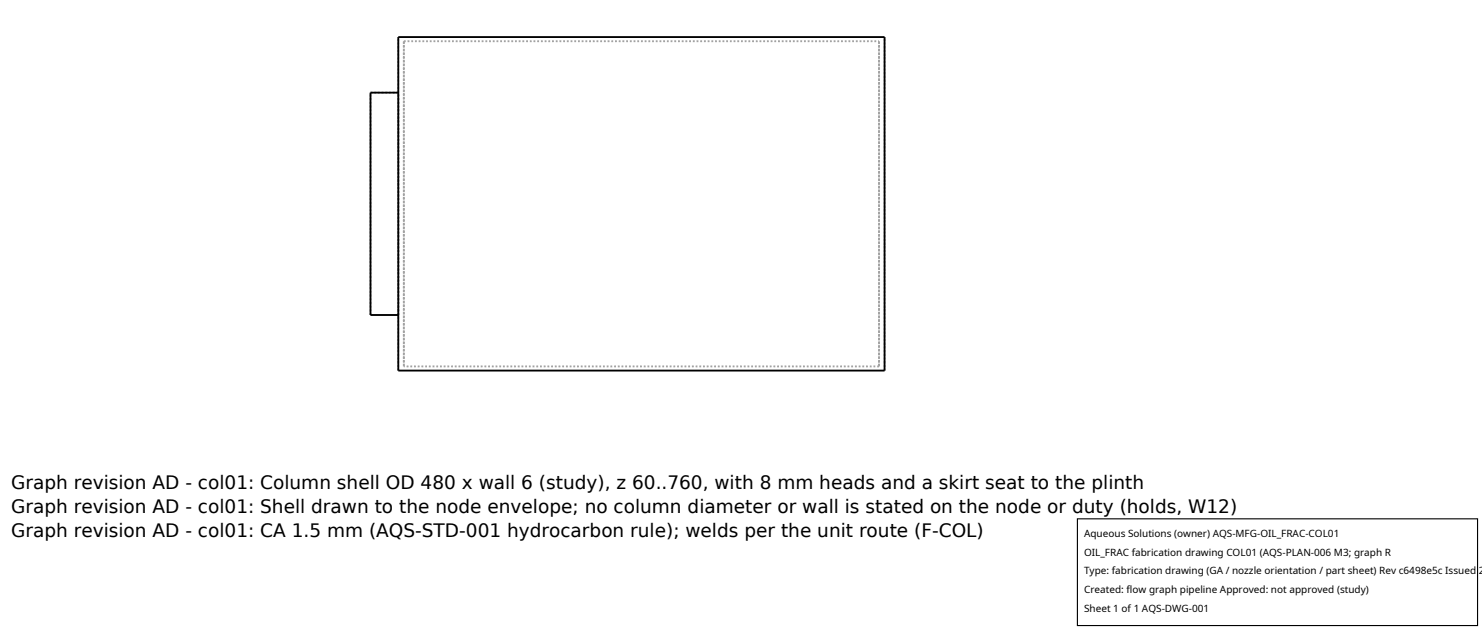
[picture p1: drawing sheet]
<svg xmlns="http://www.w3.org/2000/svg" width="212mm" height="90mm" viewBox="0 0 212 90" stroke-linecap="round" stroke-linejoin="round" font-family="sans-serif">
<defs><g id="words">
<g font-size="2.6">
<text x="1.6" y="69.8">Graph revision AD - col01: Column shell OD 480 x wall 6 (study), z 60..760, with 8 mm heads and a skirt seat to the plinth</text>
<text x="1.6" y="73.3">Graph revision AD - col01: Shell drawn to the node envelope; no column diameter or wall is stated on the node or duty (holds, W12)</text>
<text x="1.6" y="76.7">Graph revision AD - col01: CA 1.5 mm (AQS-STD-001 hydrocarbon rule); welds per the unit route (F-COL)</text>
</g>
<g font-size="1.4">
<text x="154.8" y="76.6">Aqueous Solutions (owner) AQS-MFG-OIL_FRAC-COL01</text>
<text x="154.8" y="79.3">OIL_FRAC fabrication drawing COL01 (AQS-PLAN-006 M3; graph R</text>
<text x="154.8" y="82">Type: fabrication drawing (GA / nozzle orientation / part sheet) Rev c6498e5c Issued 2</text>
<text x="154.8" y="84.7">Created: flow graph pipeline Approved: not approved (study)</text>
<text x="154.8" y="87.4">Sheet 1 of 1 AQS-DWG-001</text>
</g>
</g></defs>
<path d="M52.9 13.2h4M57.7 5.9h67.8M57.7 5.9v46.4M125.5 5.9v46.4M52.9 45h4M52.9 45v-31.8M56.9 52.9v-47.6M56.9 45v-31.8M57.7 52.3v-46.4M125.5 52.3v-46.4M125.5 52.3h-67.8M126.3 52.9v-47.6" fill="none" stroke="#a0a0a0" stroke-width=".26" stroke-dasharray=".3 .3" stroke-linecap="butt"/>
<path d="M56.9 5.3h69.4v47.6h-69.4zM56.9 13.2h-4v31.8h4" fill="none" stroke="#000" stroke-width=".26"/>
<path d="M153.9 74.1h57.1v15.2h-57.1z" fill="#fff" stroke="#000" stroke-width=".16"/>
<use href="#words"/>
</svg>
